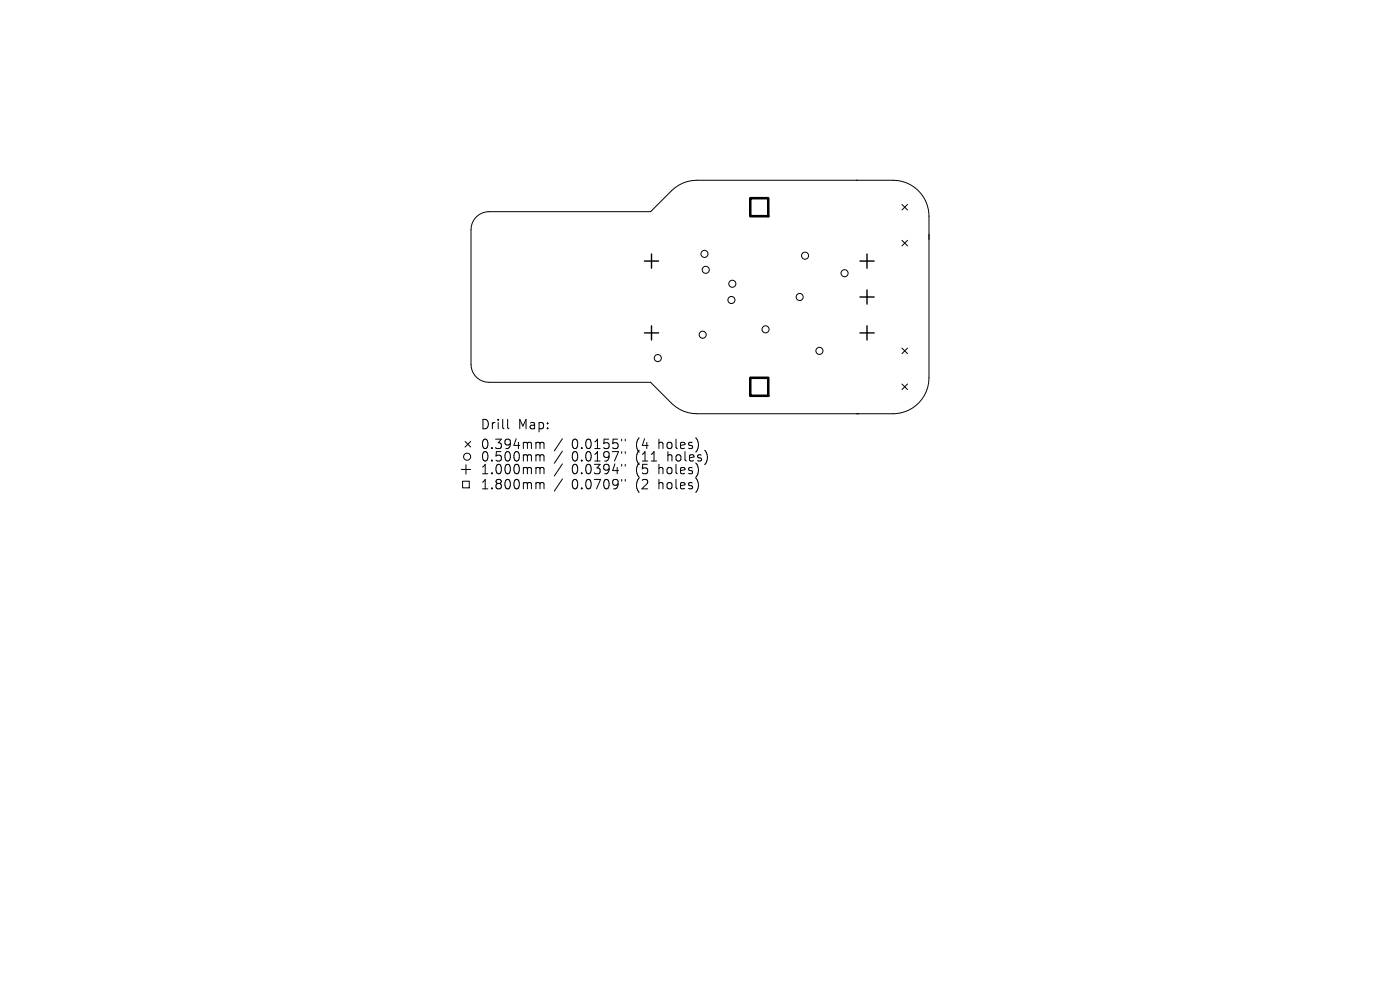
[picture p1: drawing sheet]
<svg xmlns="http://www.w3.org/2000/svg" width="297mm" height="210mm" viewBox="0 0 297 210" stroke-linecap="round" stroke-linejoin="round" font-family="sans-serif">
<defs><g id="words">
<g font-size="2.8">
<text x="101.8" y="91.3">Drill</text>
<text x="101.8" y="95.5">0.394mm</text>
<text x="109.9" y="91.3">Map:</text>
<text x="121.3" y="95.5">0.0155&quot;</text>
<text x="135" y="95.5">(4</text>
<text x="140" y="95.5">holes)</text>
<text x="101.8" y="98.2">0.500mm</text>
<text x="101.8" y="100.9">1.000mm</text>
<text x="121.3" y="98.2">0.0197&quot;</text>
<text x="121.3" y="100.9">0.0394&quot;</text>
<text x="135" y="98.2">(11</text>
<text x="135" y="100.9">(5</text>
<text x="140" y="100.9">holes)</text>
<text x="141.9" y="98.2">holes)</text>
<text x="101.8" y="104.1">1.800mm</text>
<text x="121.3" y="104.1">0.0709&quot;</text>
<text x="135" y="104.1">(2</text>
<text x="140" y="104.1">holes)</text>
</g>
</g></defs>
<g fill="none" stroke="#000" stroke-width=".21">
<path d="M100.9 46.2a3.8 3.8 0 0 1 2.8-1.3h34.3l4.5-4.4a7.6 7.6 0 0 1 5.3-2.3h41.7a7.6 7.6 0 0 1 7.6 7.7v34.2a7.6 7.6 0 0 1-7.6 7.7h-41.7a7.6 7.6 0 0 1-5.3-2.3l-4.5-4.4h-34.3a3.8 3.8 0 0 1-3.8-3.8v-28.6a3.8 3.8 0 0 1 1-2.5zM191.3 43.4l1.2 1.1M191.3 51l1.2 1.2M192.5 43.4l-1.2 1.1M192.5 51l-1.2 1.2M191.3 73.8l1.2 1.2M192.5 73.8l-1.2 1.2M97.8 99.6h2M98.7 93.7l1.1 1.1M98.8 98.6v2M99.8 93.7l-1.1 1.1M107.7 89v1.7l.3 .3"/>
<path d="M114 93.8l.5 .1 .1 .2M114 96.5l.5 .1 .1 .1M114 99.2h.3l.3 .2M114.6 94.1l.2-.3 .5 .1 .1 1.3M114.6 94.1v1.1M114.6 96.7v1.1M114.6 99.4v1.1M114.6 96.7l.2-.2 .5 .1 .1 1.2M114.6 99.4l.2-.2 .5 .1 .1 1.2M119.3 93.1l-1.7 2.5M119.3 95.7l-1.7 2.6M119.3 98.4l-1.7 2.6"/>
<path d="M131.9 93.2v.3M131.9 95.8v.4M131.9 98.5v.4M132.6 93.2v.3M132.6 95.8v.4M132.6 98.5v.4M191.3 81.5l1.2 1.1M192.5 81.5l-1.2 1.1M98.1 102.1h1.5v1.4h-1.5zM114 102.4h.3l.3 .2M114.6 102.6v1.1M114.6 102.6l.2-.2 .5 .1 .1 1.2"/>
<path d="M119.3 101.6l-1.7 2.6M131.9 101.7v.4M132.6 101.7v.4"/>
<circle cx="149.5" cy="53.9" r=".75"/>
<circle cx="149.7" cy="57.2" r=".75"/>
<circle cx="170.8" cy="54.2" r=".75"/>
<circle cx="179.2" cy="58" r=".75"/>
<circle cx="139.5" cy="76" r=".75"/>
<circle cx="149.1" cy="71" r=".75"/>
<circle cx="155.2" cy="63.6" r=".75"/>
<circle cx="155.4" cy="60.2" r=".75"/>
<circle cx="162.4" cy="69.9" r=".75"/>
<circle cx="169.6" cy="63" r=".75"/>
<circle cx="173.8" cy="74.4" r=".75"/>
<circle cx="99.1" cy="96.9" r=".75"/>
</g>
<path d="M136.7 55.4h3M138.2 53.9v3M182.4 55.4h3M183.9 53.9v3M136.7 70.6h3M138.2 69.1v3M182.4 70.6h3M182.4 63h3M183.9 61.5v3M183.9 69.1v3" fill="none" stroke="#000" stroke-width=".3"/>
<path d="M159.2 42h3.8v3.9h-3.8zM159.2 80.1h3.8v3.9h-3.8z" fill="none" stroke="#000" stroke-width=".54"/>
<use href="#words"/>
</svg>
